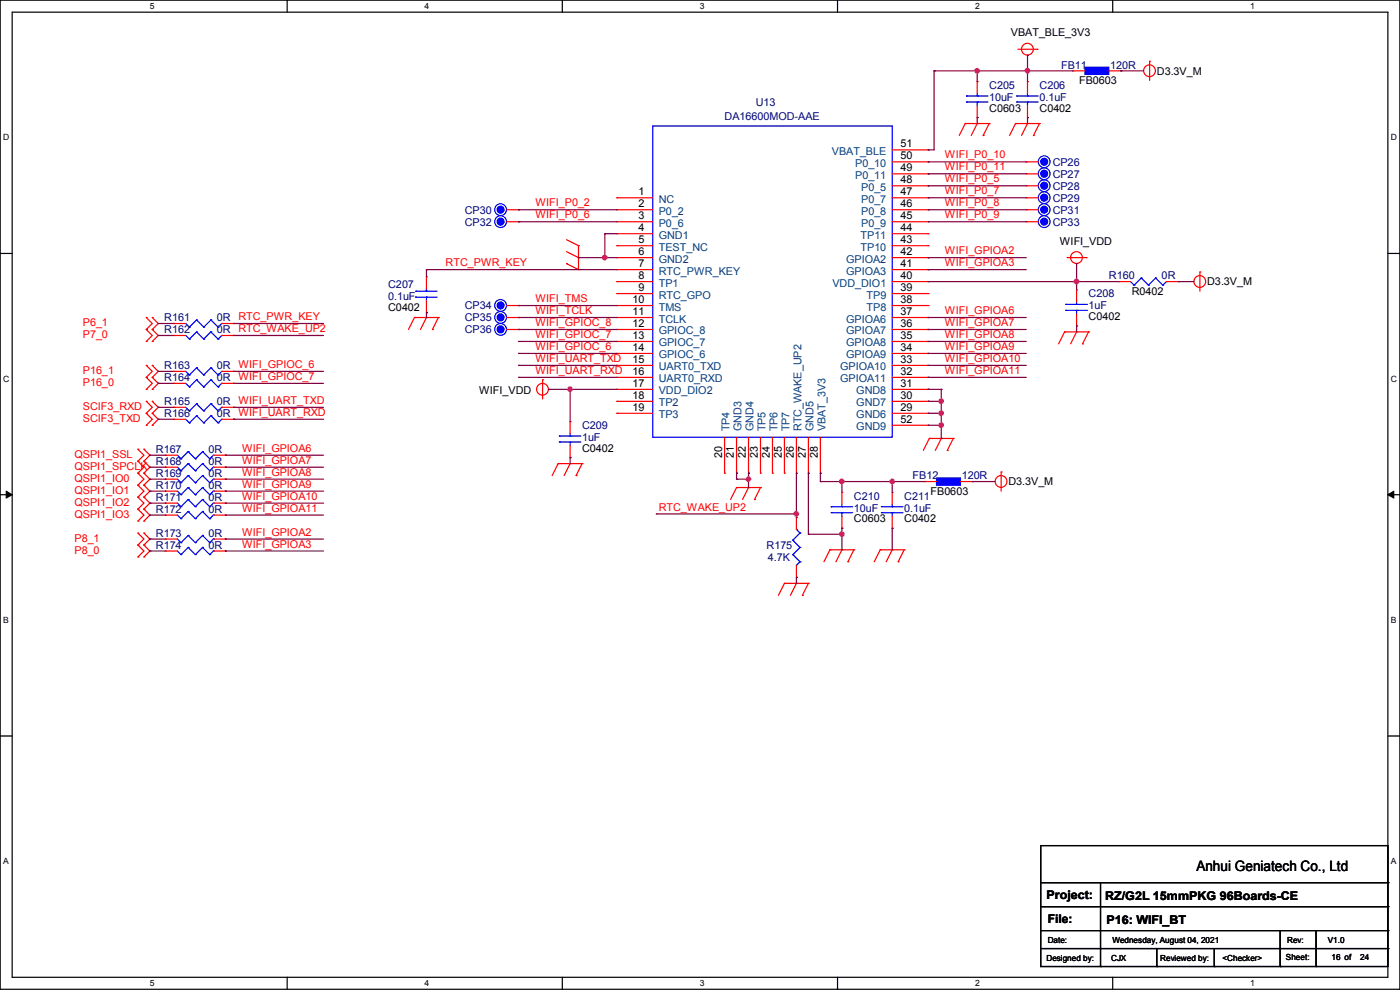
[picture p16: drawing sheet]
<svg xmlns="http://www.w3.org/2000/svg" width="297mm" height="210mm" viewBox="0 0 297 210" stroke-linecap="round" stroke-linejoin="round" font-family="sans-serif">
<defs><g id="words">
<text font-size="3" x="253.8" y="184.7">Anhui Geniatech Co., Ltd</text>
<g font-size="2.5">
<text x="222" y="190.6">Project:</text>
<text x="234.5" y="190.9">RZ/G2L 15mmPKG 96Boards-CE</text>
<text x="222.3" y="195.7">File:</text>
<text x="234.7" y="196">P16: WIFI_BT</text>
</g>
<g font-size="2.3">
<text x="214.4" y="7.7">VBAT_BLE_3V3</text>
<text x="228.9" y="17.9">FB0603</text>
<text x="245.4" y="15.8">D3.3V_M</text>
<text x="209.9" y="23.7">C0603</text>
<text x="220.5" y="23.7">C0402</text>
<text x="191.1" y="31.2">51</text>
<text x="191.1" y="33.8">50</text>
<text x="135.4" y="41.4">1</text>
<text x="191.1" y="36.3">49</text>
<text x="191.1" y="38.9">48</text>
<text x="191.1" y="41.4">47</text>
<text x="135.4" y="43.9">2</text>
<text x="135.4" y="46.5">3</text>
<text x="191.1" y="43.9">46</text>
<text x="191.1" y="46.5">45</text>
<text x="135.4" y="49">4</text>
<text x="135.4" y="51.6">5</text>
<text x="191.1" y="49">44</text>
<text x="191.1" y="51.6">43</text>
<text x="224.8" y="51.9">WIFI_VDD</text>
<text x="135.4" y="54.1">6</text>
<text x="135.4" y="56.6">7</text>
<text x="135.4" y="59.2">8</text>
<text x="191.1" y="54.1">42</text>
<text x="191.1" y="56.6">41</text>
<text x="191.1" y="59.2">40</text>
<text x="82.3" y="65.9">C0402</text>
<text x="134.2" y="64.3">10</text>
<text x="135.4" y="61.7">9</text>
<text x="191.1" y="61.7">39</text>
<text x="191.1" y="64.3">38</text>
<text x="240.1" y="62.6">R0402</text>
<text x="256.1" y="60.5">D3.3V_M</text>
<text x="134.2" y="66.8">11</text>
<text x="134.2" y="69.3">12</text>
<text x="134.2" y="71.9">13</text>
<text x="191.1" y="66.8">37</text>
<text x="191.1" y="69.3">36</text>
<text x="191.1" y="71.9">35</text>
<text x="230.9" y="67.9">C0402</text>
<text x="134.2" y="74.4">14</text>
<text x="134.2" y="77">15</text>
<text x="191.1" y="74.4">34</text>
<text x="191.1" y="77">33</text>
<text x="101.6" y="83.7">WIFI_VDD</text>
<text x="134.2" y="79.5">16</text>
<text x="134.2" y="82">17</text>
<text x="191.1" y="79.5">32</text>
<text x="191.1" y="82">31</text>
<text x="134.2" y="84.6">18</text>
<text x="134.2" y="87.1">19</text>
<text x="191.1" y="84.6">30</text>
<text x="191.1" y="87.1">29</text>
<text x="191.1" y="89.7">52</text>
<text x="123.5" y="95.8">C0402</text>
<text x="153.2" y="97.1" transform="rotate(-90 153.2 97.1)">20</text>
<text x="155.7" y="97.1" transform="rotate(-90 155.7 97.1)">21</text>
<text x="158.3" y="97.1" transform="rotate(-90 158.3 97.1)">22</text>
<text x="160.8" y="97.1" transform="rotate(-90 160.8 97.1)">23</text>
<text x="163.3" y="97.1" transform="rotate(-90 163.3 97.1)">24</text>
<text x="165.9" y="97.1" transform="rotate(-90 165.9 97.1)">25</text>
<text x="168.4" y="97.1" transform="rotate(-90 168.4 97.1)">26</text>
<text x="171" y="97.1" transform="rotate(-90 171 97.1)">27</text>
<text x="173.5" y="97.1" transform="rotate(-90 173.5 97.1)">28</text>
<text x="197.4" y="105">FB0603</text>
<text x="213.9" y="103">D3.3V_M</text>
<text x="181.2" y="110.8">C0603</text>
<text x="191.8" y="110.8">C0402</text>
</g>
<g font-size="2.3" fill="#000080">
<text x="225.1" y="14.6">FB11</text>
<text x="235.5" y="14.6">120R</text>
<text x="160.3" y="22.4">U13</text>
<text x="209.9" y="18.9">C205</text>
<text x="209.9" y="21.4">10uF</text>
<text x="220.5" y="18.9">C206</text>
<text x="220.5" y="21.4">0.1uF</text>
<text x="153.7" y="25.5">DA16600MOD-AAE</text>
<text x="223.3" y="35.1">CP26</text>
<text x="223.3" y="37.7">CP27</text>
<text x="223.3" y="40.2">CP28</text>
<text x="98.6" y="45.3">CP30</text>
<text x="98.6" y="47.8">CP32</text>
<text x="223.3" y="42.8">CP29</text>
<text x="223.3" y="45.3">CP31</text>
<text x="223.3" y="47.8">CP33</text>
<text x="235.3" y="59.3">R160</text>
<text x="246.4" y="59.3">0R</text>
<text x="82.3" y="61">C207</text>
<text x="82.3" y="63.6">0.1uF</text>
<text x="98.6" y="65.6">CP34</text>
<text x="230.9" y="63.1">C208</text>
<text x="230.9" y="65.6">1uF</text>
<text x="34.8" y="68.2">R161</text>
<text x="34.8" y="70.7">R162</text>
<text x="46" y="68.2">0R</text>
<text x="46" y="70.7">0R</text>
<text x="98.6" y="70.7">CP36</text>
<text x="98.6" y="68.2">CP35</text>
<text x="34.8" y="80.9">R164</text>
<text x="34.8" y="78.3">R163</text>
<text x="46" y="80.9">0R</text>
<text x="46" y="78.3">0R</text>
<text x="34.8" y="85.9">R165</text>
<text x="34.8" y="88.5">R166</text>
<text x="46" y="85.9">0R</text>
<text x="46" y="88.5">0R</text>
<text x="123.5" y="91">C209</text>
<text x="123.5" y="93.6">1uF</text>
<text x="33.1" y="98.6">R168</text>
<text x="33.1" y="101.2">R169</text>
<text x="33.1" y="96.1">R167</text>
<text x="44.2" y="98.6">0R</text>
<text x="44.2" y="101.2">0R</text>
<text x="44.2" y="96.1">0R</text>
<text x="193.6" y="101.7">FB12</text>
<text x="204" y="101.7">120R</text>
<text x="33.1" y="106.3">R171</text>
<text x="33.1" y="103.7">R170</text>
<text x="44.2" y="106.3">0R</text>
<text x="44.2" y="103.7">0R</text>
<text x="181.2" y="106">C210</text>
<text x="191.8" y="106">C211</text>
<text x="33.1" y="113.9">R173</text>
<text x="33.1" y="108.8">R172</text>
<text x="44.2" y="113.9">0R</text>
<text x="44.2" y="108.8">0R</text>
<text x="181.2" y="108.5">10uF</text>
<text x="191.8" y="108.5">0.1uF</text>
<text x="33.1" y="116.4">R174</text>
<text x="44.2" y="116.4">0R</text>
<text x="162.6" y="116.4">R175</text>
<text x="162.9" y="119">4.7K</text>
</g>
<g font-size="2.3" fill="#004080">
<text x="176.5" y="32.9">VBAT_BLE</text>
<text x="181.4" y="35.4">P0_10</text>
<text x="181.4" y="37.9">P0_11</text>
<text x="182.7" y="40.5">P0_5</text>
<text x="139.8" y="43">NC</text>
<text x="139.8" y="45.5">P0_2</text>
<text x="182.7" y="43">P0_7</text>
<text x="182.7" y="45.5">P0_8</text>
<text x="139.8" y="48.1">P0_6</text>
<text x="139.8" y="50.6">GND1</text>
<text x="139.8" y="53.2">TEST_NC</text>
<text x="182.6" y="50.6">TP11</text>
<text x="182.6" y="53.2">TP10</text>
<text x="182.7" y="48.1">P0_9</text>
<text x="139.8" y="55.7">GND2</text>
<text x="139.8" y="58.3">RTC_PWR_KEY</text>
<text x="179.5" y="55.7">GPIOA2</text>
<text x="179.5" y="58.3">GPIOA3</text>
<text x="139.8" y="60.8">TP1</text>
<text x="139.8" y="63.3">RTC_GPO</text>
<text x="139.8" y="65.9">TMS</text>
<text x="176.6" y="60.8">VDD_DIO1</text>
<text x="183.8" y="63.3">TP9</text>
<text x="183.8" y="65.9">TP8</text>
<text x="139.8" y="68.4">TCLK</text>
<text x="139.8" y="71">GPIOC_8</text>
<text x="179.5" y="68.4">GPIOA6</text>
<text x="179.5" y="71">GPIOA7</text>
<text x="139.8" y="73.5">GPIOC_7</text>
<text x="139.8" y="76">GPIOC_6</text>
<text x="179.5" y="73.5">GPIOA8</text>
<text x="179.5" y="76">GPIOA9</text>
<text x="139.8" y="78.6">UART0_TXD</text>
<text x="139.8" y="81.1">UART0_RXD</text>
<text x="139.8" y="83.7">VDD_DIO2</text>
<text x="178.2" y="78.6">GPIOA10</text>
<text x="178.2" y="81.1">GPIOA11</text>
<text x="181.7" y="83.7">GND8</text>
<text x="139.8" y="86.2">TP2</text>
<text x="139.8" y="88.7">TP3</text>
<text x="181.7" y="86.2">GND7</text>
<text x="181.7" y="88.7">GND6</text>
<text x="154.8" y="91.5" transform="rotate(-90 154.8 91.5)">TP4</text>
<text x="157.3" y="91.5" transform="rotate(-90 157.3 91.5)">GND3</text>
<text x="159.9" y="91.5" transform="rotate(-90 159.9 91.5)">GND4</text>
<text x="162.4" y="91.5" transform="rotate(-90 162.4 91.5)">TP5</text>
<text x="164.9" y="91.5" transform="rotate(-90 164.9 91.5)">TP6</text>
<text x="167.5" y="91.5" transform="rotate(-90 167.5 91.5)">TP7</text>
<text x="170" y="91.5" transform="rotate(-90 170 91.5)">RTC_WAKE_UP2</text>
<text x="172.6" y="91.5" transform="rotate(-90 172.6 91.5)">GND5</text>
<text x="175.1" y="91.5" transform="rotate(-90 175.1 91.5)">VBAT_3V3</text>
<text x="181.7" y="91.3">GND9</text>
</g>
<g font-size="2.3" fill="#f00">
<text x="200.5" y="33.6">WIFI_P0_10</text>
<text x="200.5" y="36.2">WIFI_P0_11</text>
<text x="200.5" y="38.7">WIFI_P0_5</text>
<text x="200.5" y="41.2">WIFI_P0_7</text>
<text x="113.6" y="43.8">WIFI_P0_2</text>
<text x="113.6" y="46.3">WIFI_P0_6</text>
<text x="200.5" y="43.8">WIFI_P0_8</text>
<text x="200.5" y="46.3">WIFI_P0_9</text>
<text x="200.5" y="53.9">WIFI_GPIOA2</text>
<text x="94.5" y="56.5">RTC_PWR_KEY</text>
<text x="200.5" y="56.5">WIFI_GPIOA3</text>
<text x="113.6" y="64.1">WIFI_TMS</text>
<text x="17.6" y="69.2">P6_1</text>
<text x="17.6" y="71.7">P7_0</text>
<text x="50.6" y="67.9">RTC_PWR_KEY</text>
<text x="50.6" y="70.4">RTC_WAKE_UP2</text>
<text x="113.6" y="66.6">WIFI_TCLK</text>
<text x="113.6" y="69.2">WIFI_GPIOC_8</text>
<text x="113.6" y="71.7">WIFI_GPIOC_7</text>
<text x="200.5" y="66.6">WIFI_GPIOA6</text>
<text x="200.5" y="69.2">WIFI_GPIOA7</text>
<text x="200.5" y="71.7">WIFI_GPIOA8</text>
<text x="113.6" y="74.3">WIFI_GPIOC_6</text>
<text x="113.6" y="76.8">WIFI_UART_TXD</text>
<text x="200.5" y="74.3">WIFI_GPIOA9</text>
<text x="200.5" y="76.8">WIFI_GPIOA10</text>
<text x="17.6" y="79.3">P16_1</text>
<text x="17.6" y="81.9">P16_0</text>
<text x="50.6" y="78.1">WIFI_GPIOC_6</text>
<text x="50.6" y="80.6">WIFI_GPIOC_7</text>
<text x="113.6" y="79.3">WIFI_UART_RXD</text>
<text x="200.5" y="79.3">WIFI_GPIOA11</text>
<text x="17.6" y="87">SCIF3_RXD</text>
<text x="17.6" y="89.5">SCIF3_TXD</text>
<text x="50.6" y="85.7">WIFI_UART_TXD</text>
<text x="50.6" y="88.2">WIFI_UART_RXD</text>
<text x="51.4" y="95.8">WIFI_GPIOA6</text>
<text x="15.8" y="97.1">QSPI1_SSL</text>
<text x="15.8" y="99.7">QSPI1_SPCLK</text>
<text x="51.4" y="98.4">WIFI_GPIOA7</text>
<text x="51.4" y="100.9">WIFI_GPIOA8</text>
<text x="15.8" y="102.2">QSPI1_IO0</text>
<text x="15.8" y="104.7">QSPI1_IO1</text>
<text x="15.8" y="107.3">QSPI1_IO2</text>
<text x="51.4" y="103.5">WIFI_GPIOA9</text>
<text x="51.4" y="106">WIFI_GPIOA10</text>
<text x="15.8" y="109.8">QSPI1_IO3</text>
<text x="51.4" y="108.5">WIFI_GPIOA11</text>
<text x="51.4" y="113.6">WIFI_GPIOA2</text>
<text x="139.8" y="108.3">RTC_WAKE_UP2</text>
<text x="15.8" y="114.9">P8_1</text>
<text x="15.8" y="117.4">P8_0</text>
<text x="51.4" y="116.2">WIFI_GPIOA3</text>
</g>
<g font-size="1.8">
<text x="31.8" y="1.9">5</text>
<text x="90.1" y="1.9">4</text>
<text x="148.5" y="1.9">3</text>
<text x="206.8" y="1.9">2</text>
<text x="265.2" y="1.9">1</text>
<text x=".7" y="29.8">D</text>
<text x="295.1" y="29.8">D</text>
<text x=".7" y="80.9">C</text>
<text x="295.1" y="80.9">C</text>
<text x=".7" y="132.1">B</text>
<text x="295.1" y="132.1">B</text>
<text x=".7" y="183.3">A</text>
<text x="295.1" y="183.3">A</text>
<text x="222" y="203.8">Designed by:</text>
<text x="222.3" y="200">Date:</text>
<text x="235.7" y="203.8">CJX</text>
<text x="236" y="200">Wednesday, August 04, 2021</text>
<text x="246.1" y="203.8">Reviewed by:</text>
<text x="259.4" y="203.8">&lt;Checker&gt;</text>
<text x="272.8" y="203.6">Sheet:</text>
<text x="273.1" y="200">Rev:</text>
<text x="281.7" y="200">V1.0</text>
<text x="282.5" y="203.6">16 of</text>
<text x="288.6" y="203.6">24</text>
<text x="31.8" y="209.2">5</text>
<text x="90.1" y="209.2">4</text>
<text x="148.5" y="209.2">3</text>
<text x="206.8" y="209.2">2</text>
<text x="265.2" y="209.2">1</text>
</g>
</g></defs>
<path d="M0 0h297v209.8h-297zM2.6 2.6h291.8v204.7h-291.8z" fill="none" stroke="#000" stroke-width=".25"/>
<g fill="#fff">
<path d="M31.7 .3h1v2h-1z"/>
<path d="M31.7 207.6h1v1.9h-1z"/>
</g>
<path d="M60.9 0v2.6M60.9 207.3v2.5" fill="none" stroke="#000" stroke-width=".25"/>
<g fill="#fff">
<path d="M90.1 .3h1v2h-1z"/>
<path d="M90.1 207.6h1v1.9h-1z"/>
</g>
<path d="M119.3 0v2.6M119.3 207.3v2.5" fill="none" stroke="#000" stroke-width=".25"/>
<g fill="#fff">
<path d="M148.5 .3h.9v2h-.9z"/>
<path d="M148.5 207.6h.9v1.9h-.9z"/>
</g>
<path d="M177.7 0v2.6M177.7 207.3v2.5" fill="none" stroke="#000" stroke-width=".25"/>
<g fill="#fff">
<path d="M206.8 .3h1v2h-1z"/>
<path d="M206.8 207.6h1v1.9h-1z"/>
</g>
<path d="M236.1 0v2.6M236.1 207.3v2.5" fill="none" stroke="#000" stroke-width=".25"/>
<g fill="#fff">
<path d="M265.2 .3h1v2h-1z"/>
<path d="M265.2 207.6h1v1.9h-1z"/>
<path d="M.7 28.2h1.2v1.9h-1.2z"/>
<path d="M295.1 28.2h1.2v1.9h-1.2z"/>
<path d="M.7 79.3h1.2v2h-1.2z"/>
<path d="M295.1 79.3h1.2v2h-1.2z"/>
</g>
<path d="M0 53.8h2.6M294.4 53.8h2.6" fill="none" stroke="#000" stroke-width=".25"/>
<g fill="#fff">
<path d="M.7 130.5h1.2v2h-1.2z"/>
<path d="M295.1 130.5h1.1v2h-1.1z"/>
</g>
<path d="M0 104.9h2.6M294.4 104.9h2.6" fill="none" stroke="#000" stroke-width=".25"/>
<path d="M1.3 104.2l1.3 .7-1.3 .8zM294.4 104.9l1.3-.7v1.5z" fill="#000" stroke="#000" stroke-width=".21"/>
<g fill="#fff">
<path d="M.7 181.7h1.2v2h-1.2z"/>
<path d="M295.1 181.7h1.1v2h-1.1z"/>
</g>
<g fill="none" stroke="#000" stroke-width=".25">
<path d="M0 156.1h2.6M294.4 156.1h2.6M220.8 179.4h73.6v25.6h-73.6zM220.8 187.2h73.6M220.8 192.3h73.6M220.8 197.4h73.6M233.5 187.2v17.8M271.6 197.4v7.6M279.2 197.4v7.6M294.4 187.2h.1M294.4 192.3h.1M294.4 197.4h.1"/>
<path d="M220.8 201.2h73.6M233.5 205h.1M245.4 205h.1M245.4 201.2v3.8M257.6 205h.1M257.6 201.2v3.8M271.6 205h.1M279.2 205h.1M294.4 201.2h.1"/>
</g>
<g fill="none" stroke="#f00" stroke-width=".25">
<path d="M207.3 17.3h.1M207.3 17.3v2.6M215.9 10.5h4.1M218 17.3h.1M218 17.3v2.6M220 10.5h.1M227.6 15h.1M227.6 15h2.6M235.2 15h2.6M237.8 15h.1M243.9 13h.1M243.9 13v4.1"/>
<path d="M189.3 34.3h7.6M189.3 36.9h7.6M189.3 31.8h7.6M189.3 39.4h7.6M196.9 31.8h.1M196.9 34.3h.1M196.9 36.9h.1M196.9 39.4h.1M204.8 26.2h.1M204.8 26.2l-1.3 2.5M204.8 26.2h5M207.3 26.2h.1"/>
<path d="M207.3 24.9h.1M207.3 26.2l-1.3 2.5M207.3 22.4v2.5M208.6 28.7h.1M209.8 26.2h.1M209.8 26.2l-1.2 2.5M215.4 26.2h.1M215.4 26.2h5.1M215.4 26.2l-1.2 2.5M217.7 34.3h.1M217.7 36.9h.1M217.7 39.4h.1"/>
<path d="M217.7 34.3h2.6M217.7 36.9h2.6M217.7 39.4h2.6M218 26.2h.1M218 24.9h.1M218 26.2l-1.3 2.5M218 22.4v2.5M219.2 28.7h.1M220.5 26.2h.1M220.5 26.2l-1.3 2.5M90.5 58.7h.1M90.5 58.7v2.6"/>
<path d="M107.5 44.5h2.5M107.5 47h2.5M110 44.5h.1M110 47h.1M120.2 55.9h.1M120.2 50.8l2.5 1.3M120.2 55.9l2.5 1.3M120.2 53.4l2.5 1.3M122.7 52.1h.1M122.7 57.2h.1M122.7 54.7h.1M122.7 52.1v5.1"/>
<path d="M130.9 42h.1M130.9 44.5h.1M130.9 47h.1M130.9 49.6h.1M130.9 52.1h.1M130.9 54.7h.1M130.9 57.2h.1M130.9 59.7h.1M130.9 54.7h7.6M130.9 42h7.6M130.9 44.5h7.6M130.9 47h7.6"/>
<path d="M130.9 59.7h7.6M130.9 49.6h7.6M130.9 52.1h7.6M130.9 57.2h7.6M189.3 54.7h7.6M189.3 42h7.6M189.3 44.5h7.6M189.3 47h7.6M189.3 59.7h7.6M189.3 49.6h7.6M189.3 52.1h7.6M189.3 57.2h7.6"/>
<path d="M196.9 42h.1M196.9 44.5h.1M196.9 47h.1M196.9 49.6h.1M196.9 52.1h.1M196.9 54.7h.1M196.9 57.2h.1M196.9 59.7h.1M217.7 42h.1M217.7 44.5h.1M217.7 47h.1M217.7 42h2.6"/>
<path d="M217.7 44.5h2.6M217.7 47h2.6M226.4 54.7h4M230.4 54.7h.1M237.3 59.7h.1M237.3 59.7h2.5M247.4 59.7h2.6M250 59.7h.1M254.6 57.7h.1M254.6 57.7v4.1M31 77.5h.1M31 67.4h.1"/>
<path d="M31 69.9h.1M31 72.4h.1M31 77.5l1.3 1.3-1.3 1.3M31 67.4l1.3 1.2-1.3 1.3M31 69.9l1.3 1.3-1.3 1.2M32.3 77.5h.1M32.3 69.9h.1M32.3 67.4h.1M32.3 72.4h.1M32.3 77.5l1.3 1.3-1.3 1.3M32.3 67.4l1.3 1.2-1.3 1.3M32.3 69.9l1.3 1.3-1.3 1.2"/>
<path d="M36.9 68.6h.1M36.9 71.2h.1M36.9 78.8h.1M36.9 68.6h2.5M36.9 71.2h2.5M36.9 78.8h2.5M47 68.6h2.6M47 71.2h2.6M47 78.8h2.6M49.6 68.6h.1M49.6 71.2h.1M49.6 78.8h.1"/>
<path d="M87.9 67.4h.1M87.9 67.4l-1.2 2.5M87.9 67.4h5.1M90.5 67.4h.1M90.5 66.3h.1M90.5 67.4l-1.3 2.5M90.5 63.8v2.5M91.7 69.9h.1M93 67.4h.1M93 67.4l-1.3 2.5M107.5 67.4h2.5M107.5 64.8h2.5"/>
<path d="M107.5 69.9h2.5M110 64.8h.1M110 69.9h.1M110 67.4h.1M130.9 62.3h.1M130.9 64.8h.1M130.9 67.4h.1M130.9 69.9h.1M130.9 72.4h.1M130.9 75h.1M130.9 77.5h.1M130.9 67.4h7.6"/>
<path d="M130.9 64.8h7.6M130.9 69.9h7.6M130.9 62.3h7.6M130.9 72.4h7.6M130.9 75h7.6M130.9 77.5h7.6M189.3 67.4h7.6M189.3 64.8h7.6M189.3 69.9h7.6M189.3 62.3h7.6M189.3 72.4h7.6M189.3 75h7.6"/>
<path d="M189.3 77.5h7.6M196.9 62.3h.1M196.9 64.8h.1M196.9 67.4h.1M196.9 69.9h.1M196.9 72.4h.1M196.9 75h.1M196.9 77.5h.1M225.8 70.4h.1M225.8 70.4l-1.2 2.5M225.8 70.4h5.1M228.4 70.4h.1"/>
<path d="M228.4 61.5h.1M228.4 69.1h.1M228.4 70.4l-1.3 2.5M228.4 61.5v2.6M228.4 66.6v2.5M229.7 72.9h.1M230.9 70.4h.1M230.9 70.4l-1.2 2.5M29.3 95.3h.1M29.3 97.8h.1M29.3 95.3l1.2 1.3-1.2 1.2M29.3 97.8l1.2 1.3-1.2 1.3"/>
<path d="M30.5 97.8h.1M30.5 95.3h.1M30.5 95.3l1.3 1.3-1.3 1.2M30.5 97.8l1.3 1.3-1.3 1.3M31 85.1h.1M31 87.7h.1M31 90.2h.1M31 80.1h.1M31 82.6h.1M31 85.1l1.3 1.3-1.3 1.3M31 87.7l1.3 1.2-1.3 1.3M31 80.1l1.3 1.2-1.3 1.3"/>
<path d="M32.3 87.7h.1M32.3 85.1h.1M32.3 90.2h.1M32.3 80.1h.1M32.3 82.6h.1M32.3 85.1l1.3 1.3-1.3 1.3M32.3 87.7l1.3 1.2-1.3 1.3M32.3 80.1l1.3 1.2-1.3 1.3M35.1 99.1h.1M35.1 96.6h.1M35.1 99.1h2.5M35.1 96.6h2.5"/>
<path d="M36.9 81.3h.1M36.9 86.4h.1M36.9 88.9h.1M36.9 81.3h2.5M36.9 86.4h2.5M36.9 88.9h2.5M45.3 99.1h2.5M45.3 96.6h2.5M47 81.3h2.6M47 86.4h2.6M47 88.9h2.6M47.8 99.1h.1"/>
<path d="M47.8 96.6h.1M49.6 81.3h.1M49.6 86.4h.1M49.6 88.9h.1M115.1 80.6h.1M115.1 80.6v4M118.4 98.3h.1M118.4 98.3l-1.3 2.6M118.4 98.3h5.1M120.9 98.3h.1M120.9 89.5h.1M120.9 97.1h.1"/>
<path d="M120.9 98.3l-1.2 2.6M120.9 89.5v2.5M120.9 94.5v2.6M123.5 98.3h.1M123.5 98.3l-1.3 2.6M130.9 80.1h.1M130.9 82.6h.1M130.9 85.1h.1M130.9 87.7h.1M130.9 80.1h7.6M130.9 82.6h7.6M130.9 85.1h7.6"/>
<path d="M130.9 87.7h7.6M153.7 92.8v7.6M156.3 92.8v7.6M158.8 92.8v7.6M161.3 92.8v7.6M163.9 92.8v7.6M166.4 92.8v7.6M169 92.8v7.6M171.5 92.8v7.6M174 92.8v7.6M189.3 80.1h7.6M189.3 82.6h7.6"/>
<path d="M189.3 85.1h7.6M189.3 87.7h7.6M189.3 90.2h7.6M196.9 80.1h.1M196.9 82.6h.1M196.9 85.1h.1M196.9 87.7h.1M196.9 90.2h.1M197.1 93h.1M197.1 93l-1.2 2.5M197.1 93h5.1M199.7 93h.1"/>
<path d="M199.7 93l-1.3 2.5M201 95.5h.1M202.2 93h.1M202.2 93l-1.2 2.5M29.3 100.4h.1M29.3 102.9h.1M29.3 105.5h.1M29.3 108h.1M29.3 110.5h.1M29.3 113.1h.1M29.3 115.6h.1M29.3 118.2h.1"/>
<path d="M29.3 100.4l1.2 1.2-1.2 1.3M29.3 102.9l1.2 1.3-1.2 1.3M29.3 105.5l1.2 1.2-1.2 1.3M29.3 108l1.2 1.3-1.2 1.2M29.3 113.1l1.2 1.2-1.2 1.3M29.3 115.6l1.2 1.3-1.2 1.3M30.5 100.4h.1M30.5 102.9h.1M30.5 105.5h.1M30.5 108h.1M30.5 110.5h.1M30.5 115.6h.1"/>
<path d="M30.5 113.1h.1M30.5 118.2h.1M30.5 100.4l1.3 1.2-1.3 1.3M30.5 102.9l1.3 1.3-1.3 1.3M30.5 105.5l1.3 1.2-1.3 1.3M30.5 108l1.3 1.3-1.3 1.2M30.5 113.1l1.3 1.2-1.3 1.3M30.5 115.6l1.3 1.3-1.3 1.3M35.1 106.7h.1M35.1 114.3h.1M35.1 109.3h.1M35.1 101.6h.1"/>
<path d="M35.1 116.9h.1M35.1 104.2h.1M35.1 106.7h2.5M35.1 114.3h2.5M35.1 109.3h2.5M35.1 101.6h2.5M35.1 116.9h2.5M35.1 104.2h2.5M45.3 106.7h2.5M45.3 114.3h2.5M45.3 109.3h2.5M45.3 101.6h2.5"/>
<path d="M45.3 116.9h2.5M45.3 104.2h2.5M47.8 106.7h.1M47.8 114.3h.1M47.8 109.3h.1M47.8 101.6h.1M47.8 116.9h.1M47.8 104.2h.1M122.2 100.9h.1M153.7 100.4h.1M156.3 103.4h.1M156.3 100.4h.1"/>
<path d="M156.3 103.4l-1.3 2.6M156.3 103.4h5M158.8 103.4h.1M158.8 100.4h.1M158.8 103.4l-1.3 2.6M160.1 106h.1M161.3 103.4h.1M161.3 100.4h.1M161.3 103.4l-1.2 2.6M163.9 100.4h.1M166.4 100.4h.1M169 109.8h.1"/>
<path d="M169 100.4h.1M169 109.8v2.5M169 119.9v2.6M171.5 100.4h.1M174 100.4h.1M176.1 116.6h.1M176.1 116.6l-1.3 2.6M176.1 116.6h5M178.6 116.6h.1M178.6 104.4h.1M178.6 112.1h.1M178.6 116.6l-1.3 2.6"/>
<path d="M178.6 104.4v2.6M178.6 109.5v2.6M179.9 119.2h.1M181.1 116.6h.1M181.1 116.6l-1.2 2.6M186.7 116.6h.1M186.7 116.6h5.1M186.7 116.6l-1.2 2.6M189.3 116.6h.1M189.3 104.4h.1M189.3 112.1h.1M189.3 116.6l-1.3 2.6"/>
<path d="M189.3 104.4v2.6M189.3 109.5v2.6M190.5 119.2h.1M191.8 116.6h.1M191.8 116.6l-1.3 2.6M196.1 102.2h.1M196.1 102.2h2.6M203.8 102.2h2.5M206.3 102.2h.1M212.4 100.1h.1M212.4 100.1v4.1M166.4 123.7h.1"/>
<path d="M166.4 123.7l-1.3 2.6M166.4 123.7h5.1M169 123.7h.1M169 122.5h.1M169 123.7l-1.3 2.6M170.2 126.3h.1M171.5 123.7h.1M171.5 123.7l-1.3 2.6"/>
<circle cx="218" cy="10.4" r="1.25"/>
<circle cx="243.9" cy="15" r="1.25"/>
<circle cx="228.4" cy="54.6" r="1.25"/>
<circle cx="254.5" cy="59.7" r="1.25"/>
<circle cx="115.1" cy="82.6" r="1.25"/>
<circle cx="212.4" cy="102.1" r="1.25"/>
</g>
<g fill="none" stroke="#00f" stroke-width=".25">
<path d="M207.3 19.9v.5M218 19.9v.5M138.5 26.7h50.8v66.1h-50.8zM205 21.6h.1M205 20.4h.1M205 21.6h4.6M205 20.4h4.6M207.3 20.4h.1M207.3 21.6h.1M207.3 21.6v.8M215.7 21.6h.1M215.7 20.4h.1"/>
<path d="M215.7 21.6h4.6M215.7 20.4h4.6M218 20.4h.1M218 21.6h.1M218 21.6v.8M239.8 59.7l.8 .8M242.1 59h.1M242.1 59l-1.5 1.5M242.1 59l1.5 1.5M245.2 59h.1M245.2 59l-1.6 1.5M245.2 59l1.5 1.5"/>
<path d="M247.4 59.7h.1M247.4 59.7l-.7 .8M39.4 68.6l.8 .8M39.4 71.2l.8 .7M39.4 78.8l.8 .7M40.2 69.4h.1M40.2 71.9h.1M40.2 79.5h.1M41.7 67.9h.1M41.7 70.4h.1M41.7 78h.1M41.7 67.9l-1.5 1.5"/>
<path d="M41.7 67.9l1.5 1.5M41.7 70.4l-1.5 1.5M41.7 70.4l1.5 1.5M41.7 78l-1.5 1.5M41.7 78l1.5 1.5M43.2 69.4h.1M43.2 71.9h.1M43.2 79.5h.1M44.7 67.9h.1M44.7 70.4h.1M44.7 78h.1M44.7 67.9l-1.5 1.5"/>
<path d="M44.7 67.9l1.6 1.5M44.7 70.4l-1.5 1.5M44.7 70.4l1.6 1.5M44.7 78l-1.5 1.5M44.7 78l1.6 1.5M46.3 69.4h.1M46.3 71.9h.1M46.3 79.5h.1M47 68.6h.1M47 71.2h.1M47 78.8h.1M47 68.6l-.7 .8"/>
<path d="M47 71.2l-.7 .7M47 78.8l-.7 .7M88.2 63h.1M88.2 61.8h.1M88.2 63h4.6M88.2 61.8h4.6M90.5 61.8h.1M90.5 63h.1M90.5 61.3v.5M90.5 63v.8M226.1 65.8h.1M226.1 64.6h.1"/>
<path d="M226.1 65.8h4.6M226.1 64.6h4.6M228.4 64.6h.1M228.4 65.8h.1M228.4 64.1v.5M228.4 65.8v.8M240.6 60.5h.1M243.6 60.5h.1M246.7 60.5h.1M37.6 99.1l.8 .8M37.6 96.6l.8 .7M38.4 99.9h.1"/>
<path d="M38.4 97.3h.1M39.4 81.3l.8 .8M39.4 86.4l.8 .8M39.4 88.9l.8 .8M39.9 98.3h.1M39.9 95.8h.1M39.9 98.3l-1.5 1.6M39.9 98.3l1.5 1.6M39.9 95.8l-1.5 1.5M39.9 95.8l1.5 1.5M40.2 82.1h.1M40.2 87.2h.1"/>
<path d="M40.2 89.7h.1M41.4 99.9h.1M41.4 97.3h.1M41.7 80.6h.1M41.7 85.6h.1M41.7 88.2h.1M41.7 80.6l-1.5 1.5M41.7 80.6l1.5 1.5M41.7 85.6l-1.5 1.6M41.7 85.6l1.5 1.6M41.7 88.2l-1.5 1.5M41.7 88.2l1.5 1.5"/>
<path d="M43 98.3h.1M43 95.8h.1M43 98.3l-1.6 1.6M43 98.3l1.5 1.6M43 95.8l-1.6 1.5M43 95.8l1.5 1.5M43.2 82.1h.1M43.2 87.2h.1M43.2 89.7h.1M44.5 99.9h.1M44.5 97.3h.1M44.7 80.6h.1"/>
<path d="M44.7 85.6h.1M44.7 88.2h.1M44.7 80.6l-1.5 1.5M44.7 80.6l1.6 1.5M44.7 85.6l-1.5 1.6M44.7 85.6l1.6 1.6M44.7 88.2l-1.5 1.5M44.7 88.2l1.6 1.5M45.3 99.1h.1M45.3 96.6h.1M45.3 99.1l-.8 .8M45.3 96.6l-.8 .7"/>
<path d="M46.3 82.1h.1M46.3 87.2h.1M46.3 89.7h.1M47 81.3h.1M47 86.4h.1M47 88.9h.1M47 81.3l-.7 .8M47 86.4l-.7 .8M47 88.9l-.7 .8M118.7 93.8h.1M118.7 92.5h.1M118.7 93.8h4.5"/>
<path d="M118.7 92.5h4.5M120.9 92.5h.1M120.9 93.8h.1M120.9 92v.5M120.9 93.8v.7M37.6 106.7l.8 .8M37.6 114.3l.8 .8M37.6 109.3l.8 .7M37.6 101.6l.8 .8M37.6 116.9l.8 .7M37.6 104.2l.8 .7M38.4 107.5h.1"/>
<path d="M38.4 115.1h.1M38.4 110h.1M38.4 102.4h.1M38.4 117.6h.1M38.4 104.9h.1M39.9 106h.1M39.9 113.6h.1M39.9 108.5h.1M39.9 100.9h.1M39.9 116.1h.1M39.9 103.4h.1M39.9 106l-1.5 1.5"/>
<path d="M39.9 106l1.5 1.5M39.9 113.6l-1.5 1.5M39.9 113.6l1.5 1.5M39.9 108.5l-1.5 1.5M39.9 108.5l1.5 1.5M39.9 100.9l-1.5 1.5M39.9 100.9l1.5 1.5M39.9 116.1l-1.5 1.5M39.9 116.1l1.5 1.5M39.9 103.4l-1.5 1.5M39.9 103.4l1.5 1.5M41.4 107.5h.1"/>
<path d="M41.4 115.1h.1M41.4 110h.1M41.4 102.4h.1M41.4 117.6h.1M41.4 104.9h.1M43 106h.1M43 113.6h.1M43 108.5h.1M43 100.9h.1M43 116.1h.1M43 103.4h.1M43 106l-1.6 1.5"/>
<path d="M43 106l1.5 1.5M43 113.6l-1.6 1.5M43 113.6l1.5 1.5M43 108.5l-1.6 1.5M43 108.5l1.5 1.5M43 100.9l-1.6 1.5M43 100.9l1.5 1.5M43 116.1l-1.6 1.5M43 116.1l1.5 1.5M43 103.4l-1.6 1.5M43 103.4l1.5 1.5M44.5 107.5h.1"/>
<path d="M44.5 115.1h.1M44.5 110h.1M44.5 102.4h.1M44.5 117.6h.1M44.5 104.9h.1M45.3 106.7h.1M45.3 114.3h.1M45.3 109.3h.1M45.3 101.6h.1M45.3 116.9h.1M45.3 104.2h.1M45.3 106.7l-.8 .8"/>
<path d="M45.3 114.3l-.8 .8M45.3 109.3l-.8 .7M45.3 101.6l-.8 .8M45.3 116.9l-.8 .7M45.3 104.2l-.8 .7M168.2 117.6h.1M168.2 114.6h.1M168.2 117.6l1.5 1.6M168.2 114.6l1.5 1.5M169 112.3h.1M169 112.3l.7 .8M169.7 119.2h.1"/>
<path d="M169.7 116.1h.1M169.7 113.1h.1M169.7 119.2l-.7 .7M169.7 116.1l-1.5 1.5M169.7 113.1l-1.5 1.5M176.3 108.8h.1M176.3 107.5h.1M176.3 108.8h4.6M176.3 107.5h4.6M178.6 107.5h.1M178.6 108.8h.1M178.6 107v.5"/>
<path d="M178.6 108.8v.7M187 108.8h.1M187 107.5h.1M187 108.8h4.6M187 107.5h4.6M189.3 107.5h.1M189.3 108.8h.1M189.3 107v.5M189.3 108.8v.7"/>
<circle cx="221.5" cy="39.4" r="1.25"/>
<circle cx="221.5" cy="36.9" r="1.25"/>
<circle cx="221.5" cy="34.3" r="1.25"/>
<circle cx="106.2" cy="47" r="1.25"/>
<circle cx="106.2" cy="44.5" r="1.25"/>
<circle cx="221.5" cy="41.9" r="1.25"/>
<circle cx="221.5" cy="44.5" r="1.25"/>
<circle cx="221.5" cy="47" r="1.25"/>
<circle cx="106.2" cy="64.8" r="1.25"/>
<circle cx="106.2" cy="69.9" r="1.25"/>
<circle cx="106.2" cy="67.3" r="1.25"/>
</g>
<g fill="#00f" stroke="#00f" stroke-width=".25">
<path d="M230.2 14.3h5v1.5h-5z" fill-rule="evenodd"/>
<path d="M198.7 101.4h5.1v1.5h-5.1z" fill-rule="evenodd"/>
<circle cx="221.5" cy="41.9" r=".74"/>
<circle cx="221.5" cy="44.5" r=".74"/>
<circle cx="221.5" cy="47" r=".74"/>
<circle cx="106.2" cy="64.8" r=".74"/>
<circle cx="106.2" cy="69.9" r=".74"/>
<circle cx="106.2" cy="67.3" r=".74"/>
<circle cx="221.5" cy="34.3" r=".74"/>
<circle cx="106.2" cy="44.5" r=".74"/>
<circle cx="221.5" cy="36.9" r=".74"/>
<circle cx="106.2" cy="47" r=".74"/>
<circle cx="221.5" cy="39.4" r=".74"/>
</g>
<g fill="none" stroke="#800040" stroke-width=".25">
<path d="M198.2 15h.1M198.2 15h29.4M198.2 15v16.8h-1.3M207.3 15h.1M207.3 15v2.3M218 11.7h.1M218 15h.1M218 11.7v5.6M237.8 15h.1M237.8 15h4.8M196.9 31.8h.1M196.9 34.3h.1"/>
<path d="M196.9 36.9h.1M196.9 39.4h.1M196.9 34.3h20.8M196.9 36.9h20.8M196.9 39.4h20.8M207.3 24.9h.1M207.3 24.9v1.3M218 24.9h.1M218 24.9v1.3M90.5 57.2h.1M90.5 57.2h40.4M90.5 57.2v1.5"/>
<path d="M110 44.5h.1M110 47h.1M110 44.5h20.9M110 47h20.9M122.7 54.7h.1M122.7 54.7h8.2M128.3 49.6h.1M128.3 54.7h.1M128.3 49.6v5.1M128.3 49.6h2.6M196.9 42h.1M196.9 44.5h.1"/>
<path d="M196.9 47h.1M196.9 54.7h.1M196.9 57.2h.1M196.9 59.7h.1M196.9 42h20.8M196.9 44.5h20.8M196.9 47h20.8M196.9 54.7h20.8M196.9 57.2h20.8M196.9 59.7h40.4M228.4 55.9h.1M228.4 59.7h.1"/>
<path d="M228.4 55.9v5.6M250 59.7h.1M250 59.7h3.3M33.6 78.8h.1M33.6 68.6h.1M33.6 71.2h.1M33.6 78.8h3.3M33.6 68.6h3.3M33.6 71.2h3.3M49.6 78.8h.1M49.6 68.6h.1M49.6 71.2h.1"/>
<path d="M49.6 78.8h19M49.6 68.6h19M49.6 71.2h19M90.5 66.3h.1M90.5 66.3v1.1M110 64.8h.1M110 67.4h.1M110 69.9h.1M110 72.4h.1M110 75h.1M110 77.5h.1M110 67.4h20.9"/>
<path d="M110 69.9h20.9M110 72.4h20.9M110 75h20.9M110 77.5h20.9M110 64.8h20.9M196.9 67.4h.1M196.9 69.9h.1M196.9 72.4h.1M196.9 75h.1M196.9 77.5h.1M196.9 67.4h20.8M196.9 69.9h20.8"/>
<path d="M196.9 72.4h20.8M196.9 75h20.8M196.9 77.5h20.8M228.4 69.1h.1M228.4 69.1v1.3M31.8 96.6h.1M31.8 99.1h.1M31.8 96.6h3.3M31.8 99.1h3.3M33.6 86.4h.1M33.6 88.9h.1M33.6 81.3h.1"/>
<path d="M33.6 86.4h3.3M33.6 88.9h3.3M33.6 81.3h3.3M47.8 96.6h.1M47.8 99.1h.1M47.8 96.6h20.8M47.8 99.1h20.8M49.6 86.4h.1M49.6 88.9h.1M49.6 81.3h.1M49.6 86.4h19M49.6 88.9h19"/>
<path d="M49.6 81.3h19M110 80.1h.1M110 80.1h20.9M116.4 82.6h.1M116.4 82.6h14.5M120.9 82.6h.1M120.9 97.1h.1M120.9 82.6v6.9M120.9 97.1v1.2M196.9 80.1h.1M196.9 82.6h.1M196.9 85.1h.1"/>
<path d="M196.9 87.7h.1M196.9 90.2h.1M196.9 80.1h20.8M196.9 82.6h2.8M196.9 85.1h2.8M196.9 87.7h2.8M196.9 90.2h2.8M199.7 82.6h.1M199.7 85.1h.1M199.7 90.2h.1M199.7 93h.1M199.7 82.6v10.4"/>
<path d="M31.8 101.6h.1M31.8 104.2h.1M31.8 106.7h.1M31.8 109.3h.1M31.8 114.3h.1M31.8 116.9h.1M31.8 101.6h3.3M31.8 104.2h3.3M31.8 106.7h3.3M31.8 109.3h3.3M31.8 114.3h3.3M31.8 116.9h3.3"/>
<path d="M47.8 101.6h.1M47.8 104.2h.1M47.8 106.7h.1M47.8 109.3h.1M47.8 114.3h.1M47.8 116.9h.1M47.8 101.6h20.8M47.8 104.2h20.8M47.8 106.7h20.8M47.8 109.3h20.8M47.8 114.3h20.8M47.8 116.9h20.8"/>
<path d="M139.2 109h.1M139.2 109h29.8M156.3 100.4h.1M156.3 101.6h.1M156.3 100.4v1.2M156.3 101.6h2.5M158.8 100.4h.1M158.8 101.6h.1M158.8 100.4v3M169 100.4h.1M169 109h.1M169 100.4v9.4"/>
<path d="M171.5 100.4h.1M171.5 113.3h.1M171.5 100.4v12.9M171.5 113.3h7.1M174 102.2h.1M174 100.4h.1M174 102.2h22.1M174 100.4v1.8M178.6 102.2h.1M178.6 112.1h.1M178.6 113.3h.1M178.6 102.2v2.2"/>
<path d="M178.6 112.1v4.5M189.3 102.2h.1M189.3 112.1h.1M189.3 102.2v2.2M189.3 112.1v4.5M206.3 102.2h.1M206.3 102.2h4.8M169 122.5h.1M169 122.5v1.2"/>
</g>
<g fill="#f0f" stroke="#f0f" stroke-width=".25">
<circle cx="207.3" cy="15" r=".49"/>
<circle cx="228.4" cy="59.7" r=".49"/>
<circle cx="199.7" cy="85.1" r=".49"/>
<circle cx="199.7" cy="90.2" r=".49"/>
<circle cx="199.7" cy="87.7" r=".49"/>
<circle cx="189.3" cy="102.1" r=".49"/>
<circle cx="178.6" cy="102.1" r=".49"/>
<circle cx="158.8" cy="101.6" r=".49"/>
<circle cx="168.9" cy="109" r=".49"/>
<circle cx="178.6" cy="113.3" r=".49"/>
<circle cx="128.3" cy="54.6" r=".49"/>
<circle cx="120.9" cy="82.6" r=".49"/>
<circle cx="218" cy="15" r=".49"/>
</g>
<use href="#words"/>
</svg>
